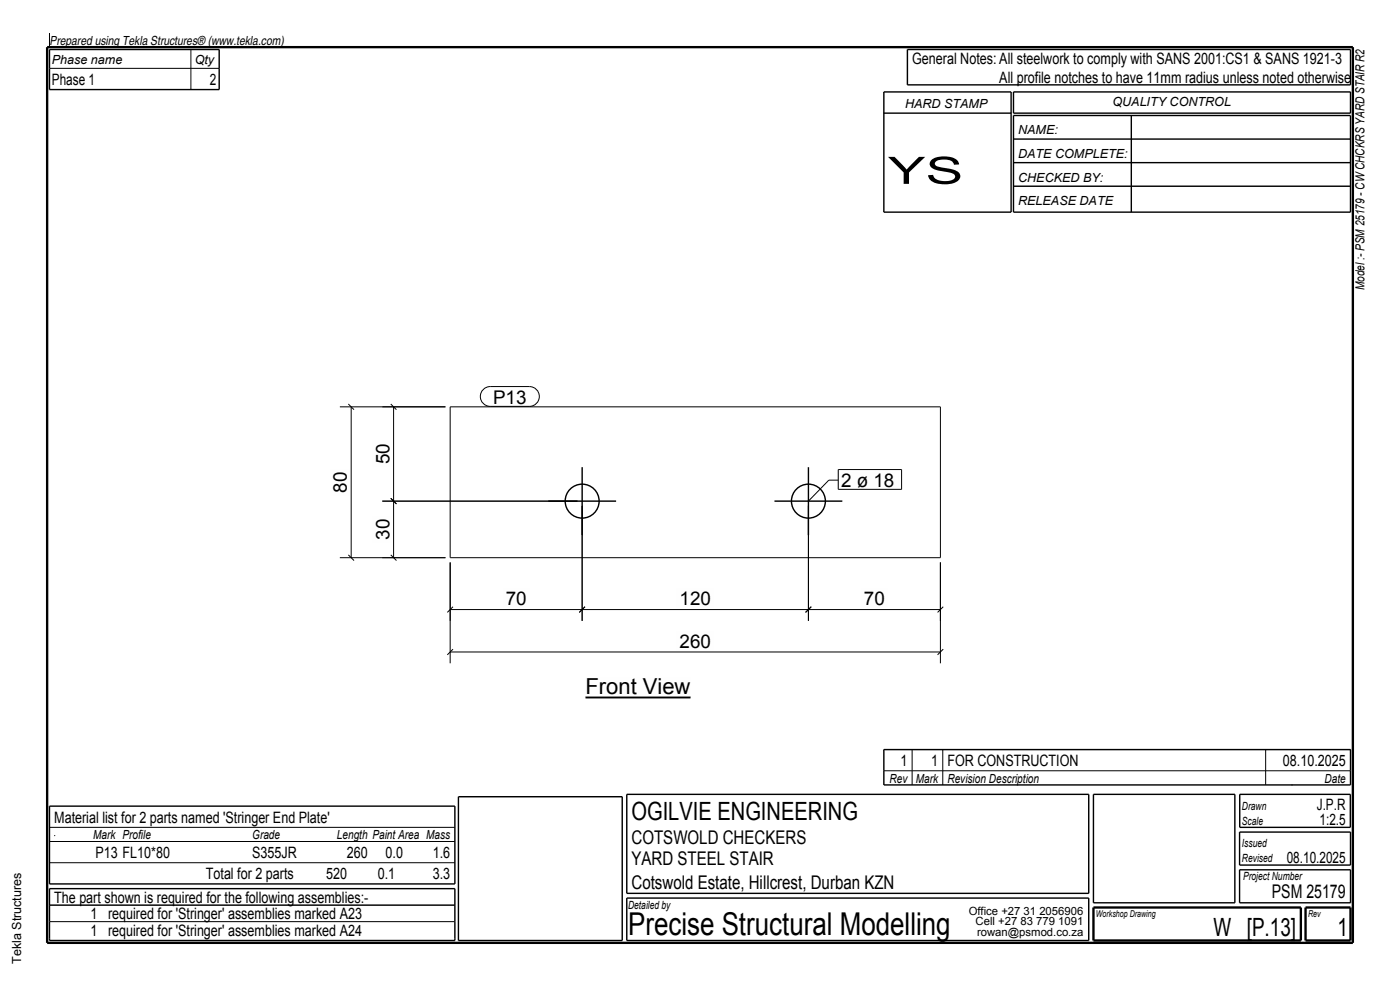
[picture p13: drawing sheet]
<svg xmlns="http://www.w3.org/2000/svg" width="297mm" height="210mm" viewBox="0 0 297 210" stroke-linecap="round" stroke-linejoin="round" font-family="sans-serif">
<defs><g id="words">
<text font-size="8" x="188.4" y="39">YS</text>
<text font-size="6.7" x="133.3" y="198.3">Precise Structural Modelling</text>
<g font-size="5.3">
<text x="134" y="174">OGILVIE ENGINEERING</text>
<text x="257.4" y="198.5">W [P.13]</text>
<text x="283.8" y="198.5">1</text>
</g>
<text font-size="4.7" x="124.2" y="147.2">Front View</text>
<g font-size="4">
<text x="104.6" y="85.6">P13</text>
<text x="82.6" y="98.5" transform="rotate(-90 82.6 98.5)">50</text>
<text x="73.6" y="104.5" transform="rotate(-90 73.6 104.5)">80</text>
<text x="178.4" y="103.2">2 ø 18</text>
<text x="82.6" y="114.5" transform="rotate(-90 82.6 114.5)">30</text>
<text x="107.3" y="128.4">70</text>
<text x="144.2" y="128.4">120</text>
<text x="183.3" y="128.4">70</text>
<text x="144.2" y="137.4">260</text>
<text x="134" y="179">COTSWOLD CHECKERS</text>
<text x="134" y="183.5">YARD STEEL STAIR</text>
<text x="134" y="188.5">Cotswold Estate, Hillcrest, Durban KZN</text>
<text x="269.8" y="190.5">PSM 25179</text>
</g>
<g font-size="3.3">
<text x="193.5" y="13.5">General Notes: All steelwork to comply with SANS 2001:CS1 &amp; SANS 1921-3</text>
<text x="212" y="17.5">All profile notches to have 11mm radius unless noted otherwise</text>
<text x="11" y="18">Phase 1</text>
<text x="44.5" y="18">2</text>
<text x="191" y="162.5">1</text>
<text x="197.5" y="162.5">1 FOR CONSTRUCTION</text>
<text x="272.2" y="162.5">08.10.2025</text>
<text x="279.4" y="171.8">J.P.R</text>
<text x="11.5" y="174.5">Material list for 2 parts named 'Stringer End Plate'</text>
<text x="279.9" y="175">1:2.5</text>
<text x="20.3" y="182">P13 FL10*80</text>
<text x="53.5" y="182">S355JR</text>
<text x="73.6" y="182">260</text>
<text x="81.8" y="182">0.0</text>
<text x="91.8" y="182">1.6</text>
<text x="273" y="183">08.10.2025</text>
<text x="11.5" y="191.5">The part shown is required for the following assemblies:-</text>
<text x="43.7" y="186.5">Total for 2 parts</text>
<text x="69.2" y="186.5">520</text>
<text x="80.1" y="186.5">0.1</text>
<text x="91.8" y="186.5">3.3</text>
<text x="19.2" y="195">1 required for 'Stringer' assemblies marked A23</text>
<text x="19.2" y="198.5">1 required for 'Stringer' assemblies marked A24</text>
</g>
<g font-size="2.7">
<text x="10.5" y="9.5">Prepared using Tekla Structures® (www.tekla.com)</text>
<text x="11" y="13.5">Phase name</text>
<text x="41.3" y="13.5">Qty</text>
<text x="192" y="23">HARD STAMP</text>
<text x="236" y="22.5">QUALITY CONTROL</text>
<text x="216" y="28.5">NAME:</text>
<text x="216" y="33.5">DATE COMPLETE:</text>
<text x="216" y="38.5">CHECKED BY:</text>
<text x="216" y="43.5">RELEASE DATE</text>
<text x="289.5" y="61.5" transform="rotate(-90 289.5 61.5)">Model :- PSM 25179 - CW CHCKRS YARD STAIR R2</text>
<text x="188.7" y="166">Rev</text>
<text x="194.3" y="166">Mark</text>
<text x="201" y="166">Revision Description</text>
<text x="281" y="166">Date</text>
<text x="19.8" y="178">Mark Profile</text>
<text x="53.5" y="178">Grade</text>
<text x="71.5" y="178">Length Paint Area Mass</text>
<text x="4.5" y="204.5" transform="rotate(-90 4.5 204.5)">Tekla Structures</text>
</g>
<g font-size="2.4">
<text x="263.5" y="171.8">Drawn</text>
<text x="263.5" y="179.8">Issued</text>
<text x="263.5" y="175">Scale</text>
<text x="263.5" y="182.8">Revised</text>
<text x="263.7" y="186.8">Project Number</text>
<text x="133.3" y="192.8">Detailed by</text>
<text x="205.5" y="194">Office +27 31 2056906</text>
<text x="207" y="196.3">Cell +27 83 779 1091</text>
<text x="207.3" y="198.5">rowan@psmod.co.za</text>
</g>
<g font-size="2">
<text x="232.5" y="194.5">Workshop Drawing</text>
<text x="277.5" y="194.5">Rev</text>
</g>
</g></defs>
<path d="M10 10h277v190h-277z" fill="none" stroke="#000" stroke-width=".5"/>
<path d="M124.2 148h22.3" fill="none" stroke="#000" stroke-width=".4"/>
<path d="M124.2 143.7h22.3v3.5h-22.3z" fill-rule="evenodd" fill="#fefefb"/>
<g fill="none" stroke="#000" stroke-width=".21">
<path d="M10.5 7v3M10.5 14.5h36M40.5 10.5v8.5M72.1 86.3h22.4M73.9 85.7l1.2 1.2M74.5 86.3v32M82.9 85.7l1.2 1.2M83.5 86.3v32M95.5 86.3h104v32h-104zM72.1 118.3h22.4M73.9 117.7l1.2 1.2M81.1 106.3h41.4"/>
<path d="M82.9 105.7l1.2 1.2M82.9 117.7l1.2 1.2M95.5 119.3v21.4M123.5 107.3v24.4M171.5 107.3v24.4M177.8 101.9h-2l-4.3 4.4M199.5 119.3v21.4M95.5 129.3h104M95.5 138.3h104M96.1 128.7l-1.2 1.2M96.1 137.7l-1.2 1.2M124.1 128.7l-1.2 1.2"/>
<path d="M172.1 128.7l-1.2 1.2M200.1 128.7l-1.2 1.2M200.1 137.7l-1.2 1.2M187.5 159h99M193.5 159v7.5M200 159v7.5M268.5 159v7.5M10.5 175.5h86M10.5 178.5h86M11.5 177.3h.1M187.5 163.5h99M274 166.5h.1"/>
<path d="M10.5 192h86M10.5 195.5h86M10.5 183h86"/>
</g>
<g fill="none" stroke="#000" stroke-width=".3">
<path d="M10.5 10.5h36v8.5h-36zM187.5 19.5h27v25.5h-27zM192.5 10.5h94v7.5h-94zM215 19.5h71.5v4.5h-71.5zM187.5 24h27M215 24.5h71.5v20.5h-71.5zM215 29.5h71.5M215 34.5h71.5M215 39.5h71.5M240 24.5v20.5M123.5 99.1v14.4M171.5 99.1v14.4"/>
<path d="M116.3 106.3h14.4M164.3 106.3h14.4M187.5 159h99v7.5h-99zM10.5 171h86v16.5h-86zM97.3 169h34.7v30.5h-34.7zM133 168.5h98v21h-98zM232 168.5h30v23h-30zM263 176.5h23.5v7h-23.5zM263 168.5h23.5v7h-23.5zM10.5 188.5h86v11h-86zM133 190.5h98v9h-98zM263 184.5h23.5v7h-23.5z"/>
<circle cx="123.5" cy="106.3" r="3.6"/>
<circle cx="171.5" cy="106.3" r="3.6"/>
</g>
<path d="M232 192.5h44v7h-44zM277 192.5h9.5v7h-9.5z" fill="none" stroke="#000" stroke-width=".5"/>
<g fill="#fefefb">
<path d="M79 93.5h4.2v5.6h-4.2z" fill-rule="evenodd"/>
<path d="M143.6 124.8h7.8v4.2h-7.8z" fill-rule="evenodd"/>
<path d="M104.6 82.6h7.1v3h-7.1z" fill-rule="evenodd"/>
<path d="M104.6 82.6h7.1v3h-7.1z" fill-rule="evenodd"/>
</g>
<path d="M102.5 82.6l.9-.5 .6-.1h8.3a2.1 2.1 0 0 1 2.1 2.1 2.1 2.1 0 0 1-2.1 2.1h-8.3a2.1 2.1 0 0 1-1.9-1.3 2.1 2.1 0 0 1 .4-2.3z" fill="none" stroke="#000" stroke-width=".21"/>
<g fill="#fefefb">
<path d="M178.4 100.2h11.4v3h-11.4z" fill-rule="evenodd"/>
<path d="M178.4 100.2h11.4v3h-11.4z" fill-rule="evenodd"/>
</g>
<path d="M190.7 100.2v3" fill="none" stroke="#fefefb" stroke-width=".21"/>
<path d="M177.8 99.6h13.5v4.2h-13.5z" fill="none" stroke="#000" stroke-width=".21"/>
<g fill="#fefefb">
<path d="M79 109.5h4.2v5.6h-4.2z" fill-rule="evenodd"/>
<path d="M70 99.5h4.2v5.6h-4.2z" fill-rule="evenodd"/>
<path d="M182.7 124.8h5.6v4.2h-5.6z" fill-rule="evenodd"/>
<path d="M106.7 124.8h5.6v4.2h-5.6z" fill-rule="evenodd"/>
<path d="M143.6 133.8h7.8v4.2h-7.8z" fill-rule="evenodd"/>
</g>
<use href="#words"/>
</svg>
